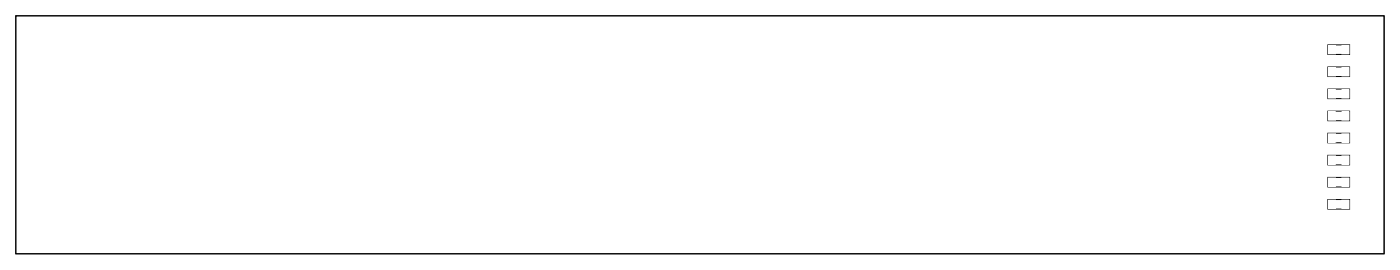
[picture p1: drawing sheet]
<svg xmlns="http://www.w3.org/2000/svg" width="322mm" height="62mm" viewBox="0 0 322 62" stroke-linecap="round" stroke-linejoin="round" font-family="sans-serif">
<path d="M3.6 3.6h314.8v54.8h-314.8zM305.5 15.4h5v2.2h-5zM305.5 10.3h5v2.2h-5zM305.5 35.7h5v2.2h-5zM305.5 25.6h5v2.2h-5zM305.5 20.5h5v2.2h-5zM305.5 30.6h5v2.2h-5zM305.5 45.9h5v2.2h-5zM305.5 40.8h5v2.2h-5z" fill="none" stroke="#000" stroke-width=".23"/>
<path d="M3.6 3.6v54.8h314.8v-54.8zM3.6 3.6h314.8v54.8h-314.8z" fill="#000"/>
<circle cx="52.4" cy="49.5" r=".74" fill="#fff"/>
<circle cx="52.4" cy="49.5" r=".74" fill="none" stroke="#fff" stroke-width=".76" stroke-linecap="butt"/>
<circle cx="49.9" cy="49.5" r=".74" fill="#fff"/>
<circle cx="49.9" cy="49.5" r=".74" fill="none" stroke="#fff" stroke-width=".76" stroke-linecap="butt"/>
<circle cx="47.4" cy="49.5" r=".74" fill="#fff"/>
<circle cx="47.4" cy="49.5" r=".74" fill="none" stroke="#fff" stroke-width=".76" stroke-linecap="butt"/>
<circle cx="44.8" cy="49.5" r=".74" fill="#fff"/>
<circle cx="44.8" cy="49.5" r=".74" fill="none" stroke="#fff" stroke-width=".76" stroke-linecap="butt"/>
<circle cx="42.3" cy="49.5" r=".74" fill="#fff"/>
<circle cx="42.3" cy="49.5" r=".74" fill="none" stroke="#fff" stroke-width=".76" stroke-linecap="butt"/>
<circle cx="39.7" cy="49.5" r=".74" fill="#fff"/>
<circle cx="39.7" cy="49.5" r=".74" fill="none" stroke="#fff" stroke-width=".76" stroke-linecap="butt"/>
<circle cx="37.2" cy="49.5" r=".74" fill="#fff"/>
<circle cx="37.2" cy="49.5" r=".74" fill="none" stroke="#fff" stroke-width=".76" stroke-linecap="butt"/>
<circle cx="34.7" cy="49.5" r=".74" fill="#fff"/>
<circle cx="34.7" cy="49.5" r=".74" fill="none" stroke="#fff" stroke-width=".76" stroke-linecap="butt"/>
<circle cx="226.4" cy="54.6" r=".74" fill="#fff"/>
<circle cx="226.4" cy="54.6" r=".74" fill="none" stroke="#fff" stroke-width=".76" stroke-linecap="butt"/>
<circle cx="223.9" cy="54.6" r=".74" fill="#fff"/>
<circle cx="223.9" cy="54.6" r=".74" fill="none" stroke="#fff" stroke-width=".76" stroke-linecap="butt"/>
<circle cx="221.3" cy="54.6" r=".74" fill="#fff"/>
<circle cx="221.3" cy="54.6" r=".74" fill="none" stroke="#fff" stroke-width=".76" stroke-linecap="butt"/>
<circle cx="218.8" cy="54.6" r=".74" fill="#fff"/>
<circle cx="218.8" cy="54.6" r=".74" fill="none" stroke="#fff" stroke-width=".76" stroke-linecap="butt"/>
<circle cx="216.3" cy="54.6" r=".74" fill="#fff"/>
<circle cx="216.3" cy="54.6" r=".74" fill="none" stroke="#fff" stroke-width=".76" stroke-linecap="butt"/>
<circle cx="213.7" cy="54.6" r=".74" fill="#fff"/>
<circle cx="213.7" cy="54.6" r=".74" fill="none" stroke="#fff" stroke-width=".76" stroke-linecap="butt"/>
<circle cx="211.2" cy="54.6" r=".74" fill="#fff"/>
<circle cx="211.2" cy="54.6" r=".74" fill="none" stroke="#fff" stroke-width=".76" stroke-linecap="butt"/>
<circle cx="208.6" cy="54.6" r=".74" fill="#fff"/>
<circle cx="208.6" cy="54.6" r=".74" fill="none" stroke="#fff" stroke-width=".76" stroke-linecap="butt"/>
<circle cx="39.7" cy="10.2" r=".74" fill="#fff"/>
<circle cx="39.7" cy="10.2" r=".74" fill="none" stroke="#fff" stroke-width=".76" stroke-linecap="butt"/>
<circle cx="37.2" cy="10.2" r=".74" fill="#fff"/>
<circle cx="37.2" cy="10.2" r=".74" fill="none" stroke="#fff" stroke-width=".76" stroke-linecap="butt"/>
<circle cx="34.7" cy="10.2" r=".74" fill="#fff"/>
<circle cx="34.7" cy="10.2" r=".74" fill="none" stroke="#fff" stroke-width=".76" stroke-linecap="butt"/>
<circle cx="32.1" cy="10.2" r=".74" fill="#fff"/>
<circle cx="32.1" cy="10.2" r=".74" fill="none" stroke="#fff" stroke-width=".76" stroke-linecap="butt"/>
<circle cx="29.6" cy="10.2" r=".74" fill="#fff"/>
<circle cx="29.6" cy="10.2" r=".74" fill="none" stroke="#fff" stroke-width=".76" stroke-linecap="butt"/>
<circle cx="27" cy="10.2" r=".74" fill="#fff"/>
<circle cx="27" cy="10.2" r=".74" fill="none" stroke="#fff" stroke-width=".76" stroke-linecap="butt"/>
<circle cx="24.5" cy="10.2" r=".74" fill="#fff"/>
<circle cx="24.5" cy="10.2" r=".74" fill="none" stroke="#fff" stroke-width=".76" stroke-linecap="butt"/>
<circle cx="22" cy="10.2" r=".74" fill="#fff"/>
<circle cx="22" cy="10.2" r=".74" fill="none" stroke="#fff" stroke-width=".76" stroke-linecap="butt"/>
<circle cx="113.4" cy="50.8" r=".74" fill="#fff"/>
<circle cx="113.4" cy="50.8" r=".74" fill="none" stroke="#fff" stroke-width=".76" stroke-linecap="butt"/>
<circle cx="110.9" cy="50.8" r=".74" fill="#fff"/>
<circle cx="110.9" cy="50.8" r=".74" fill="none" stroke="#fff" stroke-width=".76" stroke-linecap="butt"/>
<circle cx="108.3" cy="50.8" r=".74" fill="#fff"/>
<circle cx="108.3" cy="50.8" r=".74" fill="none" stroke="#fff" stroke-width=".76" stroke-linecap="butt"/>
<circle cx="105.8" cy="50.8" r=".74" fill="#fff"/>
<circle cx="105.8" cy="50.8" r=".74" fill="none" stroke="#fff" stroke-width=".76" stroke-linecap="butt"/>
<circle cx="103.2" cy="50.8" r=".74" fill="#fff"/>
<circle cx="103.2" cy="50.8" r=".74" fill="none" stroke="#fff" stroke-width=".76" stroke-linecap="butt"/>
<circle cx="100.7" cy="50.8" r=".74" fill="#fff"/>
<circle cx="100.7" cy="50.8" r=".74" fill="none" stroke="#fff" stroke-width=".76" stroke-linecap="butt"/>
<circle cx="98.2" cy="50.8" r=".74" fill="#fff"/>
<circle cx="98.2" cy="50.8" r=".74" fill="none" stroke="#fff" stroke-width=".76" stroke-linecap="butt"/>
<circle cx="95.6" cy="50.8" r=".74" fill="#fff"/>
<circle cx="95.6" cy="50.8" r=".74" fill="none" stroke="#fff" stroke-width=".76" stroke-linecap="butt"/>
<circle cx="95.6" cy="10.2" r=".74" fill="#fff"/>
<circle cx="95.6" cy="10.2" r=".74" fill="none" stroke="#fff" stroke-width=".76" stroke-linecap="butt"/>
<circle cx="93.1" cy="10.2" r=".74" fill="#fff"/>
<circle cx="93.1" cy="10.2" r=".74" fill="none" stroke="#fff" stroke-width=".76" stroke-linecap="butt"/>
<circle cx="90.5" cy="10.2" r=".74" fill="#fff"/>
<circle cx="90.5" cy="10.2" r=".74" fill="none" stroke="#fff" stroke-width=".76" stroke-linecap="butt"/>
<circle cx="88" cy="10.2" r=".74" fill="#fff"/>
<circle cx="88" cy="10.2" r=".74" fill="none" stroke="#fff" stroke-width=".76" stroke-linecap="butt"/>
<circle cx="85.5" cy="10.2" r=".74" fill="#fff"/>
<circle cx="85.5" cy="10.2" r=".74" fill="none" stroke="#fff" stroke-width=".76" stroke-linecap="butt"/>
<circle cx="82.9" cy="10.2" r=".74" fill="#fff"/>
<circle cx="82.9" cy="10.2" r=".74" fill="none" stroke="#fff" stroke-width=".76" stroke-linecap="butt"/>
<circle cx="80.4" cy="10.2" r=".74" fill="#fff"/>
<circle cx="80.4" cy="10.2" r=".74" fill="none" stroke="#fff" stroke-width=".76" stroke-linecap="butt"/>
<circle cx="77.8" cy="10.2" r=".74" fill="#fff"/>
<circle cx="77.8" cy="10.2" r=".74" fill="none" stroke="#fff" stroke-width=".76" stroke-linecap="butt"/>
<circle cx="179.4" cy="54.6" r=".74" fill="#fff"/>
<circle cx="179.4" cy="54.6" r=".74" fill="none" stroke="#fff" stroke-width=".76" stroke-linecap="butt"/>
<circle cx="176.9" cy="54.6" r=".74" fill="#fff"/>
<circle cx="176.9" cy="54.6" r=".74" fill="none" stroke="#fff" stroke-width=".76" stroke-linecap="butt"/>
<circle cx="174.4" cy="54.6" r=".74" fill="#fff"/>
<circle cx="174.4" cy="54.6" r=".74" fill="none" stroke="#fff" stroke-width=".76" stroke-linecap="butt"/>
<circle cx="171.8" cy="54.6" r=".74" fill="#fff"/>
<circle cx="171.8" cy="54.6" r=".74" fill="none" stroke="#fff" stroke-width=".76" stroke-linecap="butt"/>
<circle cx="284.8" cy="10.2" r=".74" fill="#fff"/>
<circle cx="284.8" cy="10.2" r=".74" fill="none" stroke="#fff" stroke-width=".76" stroke-linecap="butt"/>
<circle cx="282.3" cy="10.2" r=".74" fill="#fff"/>
<circle cx="282.3" cy="10.2" r=".74" fill="none" stroke="#fff" stroke-width=".76" stroke-linecap="butt"/>
<circle cx="279.8" cy="10.2" r=".74" fill="#fff"/>
<circle cx="279.8" cy="10.2" r=".74" fill="none" stroke="#fff" stroke-width=".76" stroke-linecap="butt"/>
<circle cx="277.2" cy="10.2" r=".74" fill="#fff"/>
<circle cx="277.2" cy="10.2" r=".74" fill="none" stroke="#fff" stroke-width=".76" stroke-linecap="butt"/>
<circle cx="274.7" cy="10.2" r=".74" fill="#fff"/>
<circle cx="274.7" cy="10.2" r=".74" fill="none" stroke="#fff" stroke-width=".76" stroke-linecap="butt"/>
<circle cx="272.1" cy="10.2" r=".74" fill="#fff"/>
<circle cx="272.1" cy="10.2" r=".74" fill="none" stroke="#fff" stroke-width=".76" stroke-linecap="butt"/>
<circle cx="269.6" cy="10.2" r=".74" fill="#fff"/>
<circle cx="269.6" cy="10.2" r=".74" fill="none" stroke="#fff" stroke-width=".76" stroke-linecap="butt"/>
<circle cx="267.1" cy="10.2" r=".74" fill="#fff"/>
<circle cx="267.1" cy="10.2" r=".74" fill="none" stroke="#fff" stroke-width=".76" stroke-linecap="butt"/>
<circle cx="176.9" cy="10.2" r=".74" fill="#fff"/>
<circle cx="176.9" cy="10.2" r=".74" fill="none" stroke="#fff" stroke-width=".76" stroke-linecap="butt"/>
<circle cx="174.4" cy="10.2" r=".74" fill="#fff"/>
<circle cx="174.4" cy="10.2" r=".74" fill="none" stroke="#fff" stroke-width=".76" stroke-linecap="butt"/>
<circle cx="171.8" cy="10.2" r=".74" fill="#fff"/>
<circle cx="171.8" cy="10.2" r=".74" fill="none" stroke="#fff" stroke-width=".76" stroke-linecap="butt"/>
<circle cx="169.3" cy="10.2" r=".74" fill="#fff"/>
<circle cx="169.3" cy="10.2" r=".74" fill="none" stroke="#fff" stroke-width=".76" stroke-linecap="butt"/>
<circle cx="166.7" cy="10.2" r=".74" fill="#fff"/>
<circle cx="166.7" cy="10.2" r=".74" fill="none" stroke="#fff" stroke-width=".76" stroke-linecap="butt"/>
<circle cx="164.2" cy="10.2" r=".74" fill="#fff"/>
<circle cx="164.2" cy="10.2" r=".74" fill="none" stroke="#fff" stroke-width=".76" stroke-linecap="butt"/>
<circle cx="161.7" cy="10.2" r=".74" fill="#fff"/>
<circle cx="161.7" cy="10.2" r=".74" fill="none" stroke="#fff" stroke-width=".76" stroke-linecap="butt"/>
<circle cx="159.1" cy="10.2" r=".74" fill="#fff"/>
<circle cx="159.1" cy="10.2" r=".74" fill="none" stroke="#fff" stroke-width=".76" stroke-linecap="butt"/>
<circle cx="233.8" cy="9.7" r=".74" fill="#fff"/>
<circle cx="233.8" cy="9.7" r=".74" fill="none" stroke="#fff" stroke-width=".76" stroke-linecap="butt"/>
<circle cx="231.3" cy="9.7" r=".74" fill="#fff"/>
<circle cx="231.3" cy="9.7" r=".74" fill="none" stroke="#fff" stroke-width=".76" stroke-linecap="butt"/>
<circle cx="228.7" cy="9.7" r=".74" fill="#fff"/>
<circle cx="228.7" cy="9.7" r=".74" fill="none" stroke="#fff" stroke-width=".76" stroke-linecap="butt"/>
<circle cx="226.2" cy="9.7" r=".74" fill="#fff"/>
<circle cx="226.2" cy="9.7" r=".74" fill="none" stroke="#fff" stroke-width=".76" stroke-linecap="butt"/>
<circle cx="223.7" cy="9.7" r=".74" fill="#fff"/>
<circle cx="223.7" cy="9.7" r=".74" fill="none" stroke="#fff" stroke-width=".76" stroke-linecap="butt"/>
<circle cx="221.1" cy="9.7" r=".74" fill="#fff"/>
<circle cx="221.1" cy="9.7" r=".74" fill="none" stroke="#fff" stroke-width=".76" stroke-linecap="butt"/>
<circle cx="218.6" cy="9.7" r=".74" fill="#fff"/>
<circle cx="218.6" cy="9.7" r=".74" fill="none" stroke="#fff" stroke-width=".76" stroke-linecap="butt"/>
<circle cx="216" cy="9.7" r=".74" fill="#fff"/>
<circle cx="216" cy="9.7" r=".74" fill="none" stroke="#fff" stroke-width=".76" stroke-linecap="butt"/>
<circle cx="95.4" cy="7.1" r=".74" fill="#fff"/>
<circle cx="95.4" cy="7.1" r=".74" fill="none" stroke="#fff" stroke-width=".76" stroke-linecap="butt"/>
<circle cx="92.8" cy="7.1" r=".74" fill="#fff"/>
<circle cx="92.8" cy="7.1" r=".74" fill="none" stroke="#fff" stroke-width=".76" stroke-linecap="butt"/>
<circle cx="90.3" cy="7.1" r=".74" fill="#fff"/>
<circle cx="90.3" cy="7.1" r=".74" fill="none" stroke="#fff" stroke-width=".76" stroke-linecap="butt"/>
<circle cx="87.8" cy="7.1" r=".74" fill="#fff"/>
<circle cx="87.8" cy="7.1" r=".74" fill="none" stroke="#fff" stroke-width=".76" stroke-linecap="butt"/>
<circle cx="85.2" cy="7.1" r=".74" fill="#fff"/>
<circle cx="85.2" cy="7.1" r=".74" fill="none" stroke="#fff" stroke-width=".76" stroke-linecap="butt"/>
<circle cx="82.7" cy="7.1" r=".74" fill="#fff"/>
<circle cx="82.7" cy="7.1" r=".74" fill="none" stroke="#fff" stroke-width=".76" stroke-linecap="butt"/>
<circle cx="80.1" cy="7.1" r=".74" fill="#fff"/>
<circle cx="80.1" cy="7.1" r=".74" fill="none" stroke="#fff" stroke-width=".76" stroke-linecap="butt"/>
<circle cx="77.6" cy="7.1" r=".74" fill="#fff"/>
<circle cx="77.6" cy="7.1" r=".74" fill="none" stroke="#fff" stroke-width=".76" stroke-linecap="butt"/>
<circle cx="52.2" cy="52.8" r=".74" fill="#fff"/>
<circle cx="52.2" cy="52.8" r=".74" fill="none" stroke="#fff" stroke-width=".76" stroke-linecap="butt"/>
<circle cx="49.7" cy="52.8" r=".74" fill="#fff"/>
<circle cx="49.7" cy="52.8" r=".74" fill="none" stroke="#fff" stroke-width=".76" stroke-linecap="butt"/>
<circle cx="47.1" cy="52.8" r=".74" fill="#fff"/>
<circle cx="47.1" cy="52.8" r=".74" fill="none" stroke="#fff" stroke-width=".76" stroke-linecap="butt"/>
<circle cx="44.6" cy="52.8" r=".74" fill="#fff"/>
<circle cx="44.6" cy="52.8" r=".74" fill="none" stroke="#fff" stroke-width=".76" stroke-linecap="butt"/>
<circle cx="42" cy="52.8" r=".74" fill="#fff"/>
<circle cx="42" cy="52.8" r=".74" fill="none" stroke="#fff" stroke-width=".76" stroke-linecap="butt"/>
<circle cx="39.5" cy="52.8" r=".74" fill="#fff"/>
<circle cx="39.5" cy="52.8" r=".74" fill="none" stroke="#fff" stroke-width=".76" stroke-linecap="butt"/>
<circle cx="37" cy="52.8" r=".74" fill="#fff"/>
<circle cx="37" cy="52.8" r=".74" fill="none" stroke="#fff" stroke-width=".76" stroke-linecap="butt"/>
<circle cx="34.4" cy="52.8" r=".74" fill="#fff"/>
<circle cx="34.4" cy="52.8" r=".74" fill="none" stroke="#fff" stroke-width=".76" stroke-linecap="butt"/>
<circle cx="233.8" cy="7.1" r=".74" fill="#fff"/>
<circle cx="233.8" cy="7.1" r=".74" fill="none" stroke="#fff" stroke-width=".76" stroke-linecap="butt"/>
<circle cx="231.3" cy="7.1" r=".74" fill="#fff"/>
<circle cx="231.3" cy="7.1" r=".74" fill="none" stroke="#fff" stroke-width=".76" stroke-linecap="butt"/>
<circle cx="228.7" cy="7.1" r=".74" fill="#fff"/>
<circle cx="228.7" cy="7.1" r=".74" fill="none" stroke="#fff" stroke-width=".76" stroke-linecap="butt"/>
<circle cx="226.2" cy="7.1" r=".74" fill="#fff"/>
<circle cx="226.2" cy="7.1" r=".74" fill="none" stroke="#fff" stroke-width=".76" stroke-linecap="butt"/>
<circle cx="223.7" cy="7.1" r=".74" fill="#fff"/>
<circle cx="223.7" cy="7.1" r=".74" fill="none" stroke="#fff" stroke-width=".76" stroke-linecap="butt"/>
<circle cx="221.1" cy="7.1" r=".74" fill="#fff"/>
<circle cx="221.1" cy="7.1" r=".74" fill="none" stroke="#fff" stroke-width=".76" stroke-linecap="butt"/>
<circle cx="218.6" cy="7.1" r=".74" fill="#fff"/>
<circle cx="218.6" cy="7.1" r=".74" fill="none" stroke="#fff" stroke-width=".76" stroke-linecap="butt"/>
<circle cx="216" cy="7.1" r=".74" fill="#fff"/>
<circle cx="216" cy="7.1" r=".74" fill="none" stroke="#fff" stroke-width=".76" stroke-linecap="butt"/>
<circle cx="9.3" cy="38.1" r=".74" fill="#fff"/>
<circle cx="9.3" cy="38.1" r=".74" fill="none" stroke="#fff" stroke-width=".76" stroke-linecap="butt"/>
<circle cx="9.3" cy="35.6" r=".74" fill="#fff"/>
<circle cx="9.3" cy="35.6" r=".74" fill="none" stroke="#fff" stroke-width=".76" stroke-linecap="butt"/>
<circle cx="9.3" cy="33" r=".74" fill="#fff"/>
<circle cx="9.3" cy="33" r=".74" fill="none" stroke="#fff" stroke-width=".76" stroke-linecap="butt"/>
<circle cx="9.3" cy="30.5" r=".74" fill="#fff"/>
<circle cx="9.3" cy="30.5" r=".74" fill="none" stroke="#fff" stroke-width=".76" stroke-linecap="butt"/>
<circle cx="9.3" cy="27.9" r=".74" fill="#fff"/>
<circle cx="9.3" cy="27.9" r=".74" fill="none" stroke="#fff" stroke-width=".76" stroke-linecap="butt"/>
<circle cx="9.3" cy="25.4" r=".74" fill="#fff"/>
<circle cx="9.3" cy="25.4" r=".74" fill="none" stroke="#fff" stroke-width=".76" stroke-linecap="butt"/>
<circle cx="9.3" cy="22.9" r=".74" fill="#fff"/>
<circle cx="9.3" cy="22.9" r=".74" fill="none" stroke="#fff" stroke-width=".76" stroke-linecap="butt"/>
<circle cx="9.3" cy="20.3" r=".74" fill="#fff"/>
<circle cx="9.3" cy="20.3" r=".74" fill="none" stroke="#fff" stroke-width=".76" stroke-linecap="butt"/>
<circle cx="295" cy="38.1" r=".74" fill="#fff"/>
<circle cx="295" cy="38.1" r=".74" fill="none" stroke="#fff" stroke-width=".76" stroke-linecap="butt"/>
<circle cx="295" cy="35.6" r=".74" fill="#fff"/>
<circle cx="295" cy="35.6" r=".74" fill="none" stroke="#fff" stroke-width=".76" stroke-linecap="butt"/>
<circle cx="295" cy="33" r=".74" fill="#fff"/>
<circle cx="295" cy="33" r=".74" fill="none" stroke="#fff" stroke-width=".76" stroke-linecap="butt"/>
<circle cx="295" cy="30.5" r=".74" fill="#fff"/>
<circle cx="295" cy="30.5" r=".74" fill="none" stroke="#fff" stroke-width=".76" stroke-linecap="butt"/>
<circle cx="295" cy="27.9" r=".74" fill="#fff"/>
<circle cx="295" cy="27.9" r=".74" fill="none" stroke="#fff" stroke-width=".76" stroke-linecap="butt"/>
<circle cx="295" cy="25.4" r=".74" fill="#fff"/>
<circle cx="295" cy="25.4" r=".74" fill="none" stroke="#fff" stroke-width=".76" stroke-linecap="butt"/>
<circle cx="295" cy="22.9" r=".74" fill="#fff"/>
<circle cx="295" cy="22.9" r=".74" fill="none" stroke="#fff" stroke-width=".76" stroke-linecap="butt"/>
<circle cx="295" cy="20.3" r=".74" fill="#fff"/>
<circle cx="295" cy="20.3" r=".74" fill="none" stroke="#fff" stroke-width=".76" stroke-linecap="butt"/>
<circle cx="223.9" cy="30.5" r=".7" fill="#fff"/>
<circle cx="223.9" cy="30.5" r=".7" fill="none" stroke="#fff" stroke-width=".76" stroke-linecap="butt"/>
<circle cx="223.9" cy="15.2" r=".7" fill="#fff"/>
<circle cx="223.9" cy="15.2" r=".7" fill="none" stroke="#fff" stroke-width=".76" stroke-linecap="butt"/>
<circle cx="49.9" cy="43.2" r=".7" fill="#fff"/>
<circle cx="49.9" cy="43.2" r=".7" fill="none" stroke="#fff" stroke-width=".76" stroke-linecap="butt"/>
<circle cx="49.9" cy="22.9" r=".7" fill="#fff"/>
<circle cx="49.9" cy="22.9" r=".7" fill="none" stroke="#fff" stroke-width=".76" stroke-linecap="butt"/>
<circle cx="47.4" cy="43.2" r=".7" fill="#fff"/>
<circle cx="47.4" cy="43.2" r=".7" fill="none" stroke="#fff" stroke-width=".76" stroke-linecap="butt"/>
<circle cx="47.4" cy="25.4" r=".7" fill="#fff"/>
<circle cx="47.4" cy="25.4" r=".7" fill="none" stroke="#fff" stroke-width=".76" stroke-linecap="butt"/>
<circle cx="44.8" cy="43.2" r=".7" fill="#fff"/>
<circle cx="44.8" cy="43.2" r=".7" fill="none" stroke="#fff" stroke-width=".76" stroke-linecap="butt"/>
<circle cx="44.8" cy="27.9" r=".7" fill="#fff"/>
<circle cx="44.8" cy="27.9" r=".7" fill="none" stroke="#fff" stroke-width=".76" stroke-linecap="butt"/>
<circle cx="42.3" cy="43.2" r=".7" fill="#fff"/>
<circle cx="42.3" cy="43.2" r=".7" fill="none" stroke="#fff" stroke-width=".76" stroke-linecap="butt"/>
<circle cx="42.3" cy="30.5" r=".7" fill="#fff"/>
<circle cx="42.3" cy="30.5" r=".7" fill="none" stroke="#fff" stroke-width=".76" stroke-linecap="butt"/>
<circle cx="52.4" cy="43.2" r=".7" fill="#fff"/>
<circle cx="52.4" cy="43.2" r=".7" fill="none" stroke="#fff" stroke-width=".76" stroke-linecap="butt"/>
<circle cx="52.4" cy="20.3" r=".7" fill="#fff"/>
<circle cx="52.4" cy="20.3" r=".7" fill="none" stroke="#fff" stroke-width=".76" stroke-linecap="butt"/>
<circle cx="93.1" cy="22.9" r=".7" fill="#fff"/>
<circle cx="93.1" cy="22.9" r=".7" fill="none" stroke="#fff" stroke-width=".76" stroke-linecap="butt"/>
<circle cx="93.1" cy="15.2" r=".7" fill="#fff"/>
<circle cx="93.1" cy="15.2" r=".7" fill="none" stroke="#fff" stroke-width=".76" stroke-linecap="butt"/>
<circle cx="82.9" cy="33" r=".7" fill="#fff"/>
<circle cx="82.9" cy="33" r=".7" fill="none" stroke="#fff" stroke-width=".76" stroke-linecap="butt"/>
<circle cx="82.9" cy="15.2" r=".7" fill="#fff"/>
<circle cx="82.9" cy="15.2" r=".7" fill="none" stroke="#fff" stroke-width=".76" stroke-linecap="butt"/>
<circle cx="88" cy="27.9" r=".7" fill="#fff"/>
<circle cx="88" cy="27.9" r=".7" fill="none" stroke="#fff" stroke-width=".76" stroke-linecap="butt"/>
<circle cx="88" cy="15.2" r=".7" fill="#fff"/>
<circle cx="88" cy="15.2" r=".7" fill="none" stroke="#fff" stroke-width=".76" stroke-linecap="butt"/>
<circle cx="85.5" cy="30.5" r=".7" fill="#fff"/>
<circle cx="85.5" cy="30.5" r=".7" fill="none" stroke="#fff" stroke-width=".76" stroke-linecap="butt"/>
<circle cx="85.5" cy="15.2" r=".7" fill="#fff"/>
<circle cx="85.5" cy="15.2" r=".7" fill="none" stroke="#fff" stroke-width=".76" stroke-linecap="butt"/>
<circle cx="29.6" cy="15.2" r=".7" fill="#fff"/>
<circle cx="29.6" cy="15.2" r=".7" fill="none" stroke="#fff" stroke-width=".76" stroke-linecap="butt"/>
<circle cx="29.6" cy="30.5" r=".7" fill="#fff"/>
<circle cx="29.6" cy="30.5" r=".7" fill="none" stroke="#fff" stroke-width=".76" stroke-linecap="butt"/>
<circle cx="39.7" cy="43.2" r=".7" fill="#fff"/>
<circle cx="39.7" cy="43.2" r=".7" fill="none" stroke="#fff" stroke-width=".76" stroke-linecap="butt"/>
<circle cx="39.7" cy="33" r=".7" fill="#fff"/>
<circle cx="39.7" cy="33" r=".7" fill="none" stroke="#fff" stroke-width=".76" stroke-linecap="butt"/>
<circle cx="27" cy="15.2" r=".7" fill="#fff"/>
<circle cx="27" cy="15.2" r=".7" fill="none" stroke="#fff" stroke-width=".76" stroke-linecap="butt"/>
<circle cx="27" cy="33" r=".7" fill="#fff"/>
<circle cx="27" cy="33" r=".7" fill="none" stroke="#fff" stroke-width=".76" stroke-linecap="butt"/>
<circle cx="22" cy="15.2" r=".7" fill="#fff"/>
<circle cx="22" cy="15.2" r=".7" fill="none" stroke="#fff" stroke-width=".76" stroke-linecap="butt"/>
<circle cx="22" cy="38.1" r=".7" fill="#fff"/>
<circle cx="22" cy="38.1" r=".7" fill="none" stroke="#fff" stroke-width=".76" stroke-linecap="butt"/>
<circle cx="24.5" cy="15.2" r=".7" fill="#fff"/>
<circle cx="24.5" cy="15.2" r=".7" fill="none" stroke="#fff" stroke-width=".76" stroke-linecap="butt"/>
<circle cx="24.5" cy="35.6" r=".7" fill="#fff"/>
<circle cx="24.5" cy="35.6" r=".7" fill="none" stroke="#fff" stroke-width=".76" stroke-linecap="butt"/>
<circle cx="80.4" cy="35.6" r=".7" fill="#fff"/>
<circle cx="80.4" cy="35.6" r=".7" fill="none" stroke="#fff" stroke-width=".76" stroke-linecap="butt"/>
<circle cx="80.4" cy="15.2" r=".7" fill="#fff"/>
<circle cx="80.4" cy="15.2" r=".7" fill="none" stroke="#fff" stroke-width=".76" stroke-linecap="butt"/>
<circle cx="32.1" cy="15.2" r=".7" fill="#fff"/>
<circle cx="32.1" cy="15.2" r=".7" fill="none" stroke="#fff" stroke-width=".76" stroke-linecap="butt"/>
<circle cx="32.1" cy="27.9" r=".7" fill="#fff"/>
<circle cx="32.1" cy="27.9" r=".7" fill="none" stroke="#fff" stroke-width=".76" stroke-linecap="butt"/>
<circle cx="37.2" cy="43.2" r=".7" fill="#fff"/>
<circle cx="37.2" cy="43.2" r=".7" fill="none" stroke="#fff" stroke-width=".76" stroke-linecap="butt"/>
<circle cx="37.2" cy="35.6" r=".7" fill="#fff"/>
<circle cx="37.2" cy="35.6" r=".7" fill="none" stroke="#fff" stroke-width=".76" stroke-linecap="butt"/>
<circle cx="34.7" cy="15.2" r=".7" fill="#fff"/>
<circle cx="34.7" cy="15.2" r=".7" fill="none" stroke="#fff" stroke-width=".76" stroke-linecap="butt"/>
<circle cx="34.7" cy="25.4" r=".7" fill="#fff"/>
<circle cx="34.7" cy="25.4" r=".7" fill="none" stroke="#fff" stroke-width=".76" stroke-linecap="butt"/>
<circle cx="37.2" cy="22.9" r=".7" fill="#fff"/>
<circle cx="37.2" cy="22.9" r=".7" fill="none" stroke="#fff" stroke-width=".76" stroke-linecap="butt"/>
<circle cx="37.2" cy="15.2" r=".7" fill="#fff"/>
<circle cx="37.2" cy="15.2" r=".7" fill="none" stroke="#fff" stroke-width=".76" stroke-linecap="butt"/>
<circle cx="90.5" cy="25.4" r=".7" fill="#fff"/>
<circle cx="90.5" cy="25.4" r=".7" fill="none" stroke="#fff" stroke-width=".76" stroke-linecap="butt"/>
<circle cx="90.5" cy="15.2" r=".7" fill="#fff"/>
<circle cx="90.5" cy="15.2" r=".7" fill="none" stroke="#fff" stroke-width=".76" stroke-linecap="butt"/>
<circle cx="174.4" cy="43.2" r=".7" fill="#fff"/>
<circle cx="174.4" cy="43.2" r=".7" fill="none" stroke="#fff" stroke-width=".76" stroke-linecap="butt"/>
<circle cx="174.4" cy="22.9" r=".7" fill="#fff"/>
<circle cx="174.4" cy="22.9" r=".7" fill="none" stroke="#fff" stroke-width=".76" stroke-linecap="butt"/>
<circle cx="159.1" cy="38.1" r=".7" fill="#fff"/>
<circle cx="159.1" cy="38.1" r=".7" fill="none" stroke="#fff" stroke-width=".76" stroke-linecap="butt"/>
<circle cx="159.1" cy="15.2" r=".7" fill="#fff"/>
<circle cx="159.1" cy="15.2" r=".7" fill="none" stroke="#fff" stroke-width=".76" stroke-linecap="butt"/>
<circle cx="176.9" cy="43.2" r=".7" fill="#fff"/>
<circle cx="176.9" cy="43.2" r=".7" fill="none" stroke="#fff" stroke-width=".76" stroke-linecap="butt"/>
<circle cx="176.9" cy="25.4" r=".7" fill="#fff"/>
<circle cx="176.9" cy="25.4" r=".7" fill="none" stroke="#fff" stroke-width=".76" stroke-linecap="butt"/>
<circle cx="179.4" cy="43.2" r=".7" fill="#fff"/>
<circle cx="179.4" cy="43.2" r=".7" fill="none" stroke="#fff" stroke-width=".76" stroke-linecap="butt"/>
<circle cx="179.4" cy="27.9" r=".7" fill="#fff"/>
<circle cx="179.4" cy="27.9" r=".7" fill="none" stroke="#fff" stroke-width=".76" stroke-linecap="butt"/>
<circle cx="164.2" cy="33" r=".7" fill="#fff"/>
<circle cx="164.2" cy="33" r=".7" fill="none" stroke="#fff" stroke-width=".76" stroke-linecap="butt"/>
<circle cx="164.2" cy="15.2" r=".7" fill="#fff"/>
<circle cx="164.2" cy="15.2" r=".7" fill="none" stroke="#fff" stroke-width=".76" stroke-linecap="butt"/>
<circle cx="221.3" cy="33" r=".7" fill="#fff"/>
<circle cx="221.3" cy="33" r=".7" fill="none" stroke="#fff" stroke-width=".76" stroke-linecap="butt"/>
<circle cx="221.3" cy="15.2" r=".7" fill="#fff"/>
<circle cx="221.3" cy="15.2" r=".7" fill="none" stroke="#fff" stroke-width=".76" stroke-linecap="butt"/>
<circle cx="161.8" cy="35.4" r=".7" fill="#fff"/>
<circle cx="161.8" cy="35.4" r=".7" fill="none" stroke="#fff" stroke-width=".76" stroke-linecap="butt"/>
<circle cx="161.7" cy="15.2" r=".7" fill="#fff"/>
<circle cx="161.7" cy="15.2" r=".7" fill="none" stroke="#fff" stroke-width=".76" stroke-linecap="butt"/>
<circle cx="218.9" cy="35.4" r=".7" fill="#fff"/>
<circle cx="218.9" cy="35.4" r=".7" fill="none" stroke="#fff" stroke-width=".76" stroke-linecap="butt"/>
<circle cx="218.8" cy="15.2" r=".7" fill="#fff"/>
<circle cx="218.8" cy="15.2" r=".7" fill="none" stroke="#fff" stroke-width=".76" stroke-linecap="butt"/>
<circle cx="166.7" cy="30.5" r=".7" fill="#fff"/>
<circle cx="166.7" cy="30.5" r=".7" fill="none" stroke="#fff" stroke-width=".76" stroke-linecap="butt"/>
<circle cx="166.7" cy="15.2" r=".7" fill="#fff"/>
<circle cx="166.7" cy="15.2" r=".7" fill="none" stroke="#fff" stroke-width=".76" stroke-linecap="butt"/>
<circle cx="216.3" cy="38.1" r=".7" fill="#fff"/>
<circle cx="216.3" cy="38.1" r=".7" fill="none" stroke="#fff" stroke-width=".76" stroke-linecap="butt"/>
<circle cx="216.3" cy="15.2" r=".7" fill="#fff"/>
<circle cx="216.3" cy="15.2" r=".7" fill="none" stroke="#fff" stroke-width=".76" stroke-linecap="butt"/>
<circle cx="77.8" cy="38.1" r=".7" fill="#fff"/>
<circle cx="77.8" cy="38.1" r=".7" fill="none" stroke="#fff" stroke-width=".76" stroke-linecap="butt"/>
<circle cx="77.8" cy="15.2" r=".7" fill="#fff"/>
<circle cx="77.8" cy="15.2" r=".7" fill="none" stroke="#fff" stroke-width=".76" stroke-linecap="butt"/>
<circle cx="105.8" cy="43.2" r=".7" fill="#fff"/>
<circle cx="105.8" cy="43.2" r=".7" fill="none" stroke="#fff" stroke-width=".76" stroke-linecap="butt"/>
<circle cx="105.8" cy="30.5" r=".7" fill="#fff"/>
<circle cx="105.8" cy="30.5" r=".7" fill="none" stroke="#fff" stroke-width=".76" stroke-linecap="butt"/>
<circle cx="108.3" cy="43.2" r=".7" fill="#fff"/>
<circle cx="108.3" cy="43.2" r=".7" fill="none" stroke="#fff" stroke-width=".76" stroke-linecap="butt"/>
<circle cx="108.3" cy="33" r=".7" fill="#fff"/>
<circle cx="108.3" cy="33" r=".7" fill="none" stroke="#fff" stroke-width=".76" stroke-linecap="butt"/>
<circle cx="113.4" cy="43.2" r=".7" fill="#fff"/>
<circle cx="113.4" cy="43.2" r=".7" fill="none" stroke="#fff" stroke-width=".76" stroke-linecap="butt"/>
<circle cx="113.4" cy="38.1" r=".7" fill="#fff"/>
<circle cx="113.4" cy="38.1" r=".7" fill="none" stroke="#fff" stroke-width=".76" stroke-linecap="butt"/>
<circle cx="110.9" cy="43.2" r=".7" fill="#fff"/>
<circle cx="110.9" cy="43.2" r=".7" fill="none" stroke="#fff" stroke-width=".76" stroke-linecap="butt"/>
<circle cx="110.9" cy="35.6" r=".7" fill="#fff"/>
<circle cx="110.9" cy="35.6" r=".7" fill="none" stroke="#fff" stroke-width=".76" stroke-linecap="butt"/>
<circle cx="171.8" cy="43.2" r=".7" fill="#fff"/>
<circle cx="171.8" cy="43.2" r=".7" fill="none" stroke="#fff" stroke-width=".76" stroke-linecap="butt"/>
<circle cx="171.8" cy="20.3" r=".7" fill="#fff"/>
<circle cx="171.8" cy="20.3" r=".7" fill="none" stroke="#fff" stroke-width=".76" stroke-linecap="butt"/>
<circle cx="98.2" cy="43.2" r=".7" fill="#fff"/>
<circle cx="98.2" cy="43.2" r=".7" fill="none" stroke="#fff" stroke-width=".76" stroke-linecap="butt"/>
<circle cx="98.2" cy="22.9" r=".7" fill="#fff"/>
<circle cx="98.2" cy="22.9" r=".7" fill="none" stroke="#fff" stroke-width=".76" stroke-linecap="butt"/>
<circle cx="95.6" cy="43.2" r=".7" fill="#fff"/>
<circle cx="95.6" cy="43.2" r=".7" fill="none" stroke="#fff" stroke-width=".76" stroke-linecap="butt"/>
<circle cx="95.6" cy="20.3" r=".7" fill="#fff"/>
<circle cx="95.6" cy="20.3" r=".7" fill="none" stroke="#fff" stroke-width=".76" stroke-linecap="butt"/>
<circle cx="100.7" cy="43.2" r=".7" fill="#fff"/>
<circle cx="100.7" cy="43.2" r=".7" fill="none" stroke="#fff" stroke-width=".76" stroke-linecap="butt"/>
<circle cx="100.7" cy="25.4" r=".7" fill="#fff"/>
<circle cx="100.7" cy="25.4" r=".7" fill="none" stroke="#fff" stroke-width=".76" stroke-linecap="butt"/>
<circle cx="103.2" cy="43.2" r=".7" fill="#fff"/>
<circle cx="103.2" cy="43.2" r=".7" fill="none" stroke="#fff" stroke-width=".76" stroke-linecap="butt"/>
<circle cx="103.2" cy="27.9" r=".7" fill="#fff"/>
<circle cx="103.2" cy="27.9" r=".7" fill="none" stroke="#fff" stroke-width=".76" stroke-linecap="butt"/>
<circle cx="226.4" cy="27.9" r=".7" fill="#fff"/>
<circle cx="226.4" cy="27.9" r=".7" fill="none" stroke="#fff" stroke-width=".76" stroke-linecap="butt"/>
<circle cx="226.4" cy="15.2" r=".7" fill="#fff"/>
<circle cx="226.4" cy="15.2" r=".7" fill="none" stroke="#fff" stroke-width=".76" stroke-linecap="butt"/>
<circle cx="169.3" cy="27.9" r=".7" fill="#fff"/>
<circle cx="169.3" cy="27.9" r=".7" fill="none" stroke="#fff" stroke-width=".76" stroke-linecap="butt"/>
<circle cx="169.3" cy="15.2" r=".7" fill="#fff"/>
<circle cx="169.3" cy="15.2" r=".7" fill="none" stroke="#fff" stroke-width=".76" stroke-linecap="butt"/>
<circle cx="229" cy="25.4" r=".7" fill="#fff"/>
<circle cx="229" cy="25.4" r=".7" fill="none" stroke="#fff" stroke-width=".76" stroke-linecap="butt"/>
<circle cx="229" cy="15.2" r=".7" fill="#fff"/>
<circle cx="229" cy="15.2" r=".7" fill="none" stroke="#fff" stroke-width=".76" stroke-linecap="butt"/>
<circle cx="171.8" cy="25.4" r=".7" fill="#fff"/>
<circle cx="171.8" cy="25.4" r=".7" fill="none" stroke="#fff" stroke-width=".76" stroke-linecap="butt"/>
<circle cx="171.8" cy="15.2" r=".7" fill="#fff"/>
<circle cx="171.8" cy="15.2" r=".7" fill="none" stroke="#fff" stroke-width=".76" stroke-linecap="butt"/>
<circle cx="231.5" cy="22.9" r=".7" fill="#fff"/>
<circle cx="231.5" cy="22.9" r=".7" fill="none" stroke="#fff" stroke-width=".76" stroke-linecap="butt"/>
<circle cx="231.5" cy="15.2" r=".7" fill="#fff"/>
<circle cx="231.5" cy="15.2" r=".7" fill="none" stroke="#fff" stroke-width=".76" stroke-linecap="butt"/>
<circle cx="174.4" cy="22.9" r=".7" fill="#fff"/>
<circle cx="174.4" cy="22.9" r=".7" fill="none" stroke="#fff" stroke-width=".76" stroke-linecap="butt"/>
<circle cx="174.4" cy="15.2" r=".7" fill="#fff"/>
<circle cx="174.4" cy="15.2" r=".7" fill="none" stroke="#fff" stroke-width=".76" stroke-linecap="butt"/>
<circle cx="284.8" cy="27.9" r=".7" fill="#fff"/>
<circle cx="284.8" cy="27.9" r=".7" fill="none" stroke="#fff" stroke-width=".76" stroke-linecap="butt"/>
<circle cx="284.8" cy="15.2" r=".7" fill="#fff"/>
<circle cx="284.8" cy="15.2" r=".7" fill="none" stroke="#fff" stroke-width=".76" stroke-linecap="butt"/>
<circle cx="274.7" cy="27.9" r=".7" fill="#fff"/>
<circle cx="274.7" cy="27.9" r=".7" fill="none" stroke="#fff" stroke-width=".76" stroke-linecap="butt"/>
<circle cx="274.7" cy="15.2" r=".7" fill="#fff"/>
<circle cx="274.7" cy="15.2" r=".7" fill="none" stroke="#fff" stroke-width=".76" stroke-linecap="butt"/>
<circle cx="282.3" cy="25.4" r=".7" fill="#fff"/>
<circle cx="282.3" cy="25.4" r=".7" fill="none" stroke="#fff" stroke-width=".76" stroke-linecap="butt"/>
<circle cx="282.3" cy="15.2" r=".7" fill="#fff"/>
<circle cx="282.3" cy="15.2" r=".7" fill="none" stroke="#fff" stroke-width=".76" stroke-linecap="butt"/>
<circle cx="272.1" cy="25.4" r=".7" fill="#fff"/>
<circle cx="272.1" cy="25.4" r=".7" fill="none" stroke="#fff" stroke-width=".76" stroke-linecap="butt"/>
<circle cx="272.1" cy="15.2" r=".7" fill="#fff"/>
<circle cx="272.1" cy="15.2" r=".7" fill="none" stroke="#fff" stroke-width=".76" stroke-linecap="butt"/>
<circle cx="279.8" cy="22.9" r=".7" fill="#fff"/>
<circle cx="279.8" cy="22.9" r=".7" fill="none" stroke="#fff" stroke-width=".76" stroke-linecap="butt"/>
<circle cx="279.8" cy="15.2" r=".7" fill="#fff"/>
<circle cx="279.8" cy="15.2" r=".7" fill="none" stroke="#fff" stroke-width=".76" stroke-linecap="butt"/>
<circle cx="269.6" cy="22.9" r=".7" fill="#fff"/>
<circle cx="269.6" cy="22.9" r=".7" fill="none" stroke="#fff" stroke-width=".76" stroke-linecap="butt"/>
<circle cx="269.6" cy="15.2" r=".7" fill="#fff"/>
<circle cx="269.6" cy="15.2" r=".7" fill="none" stroke="#fff" stroke-width=".76" stroke-linecap="butt"/>
<circle cx="211.2" cy="43.3" r=".7" fill="#fff"/>
<circle cx="211.2" cy="43.3" r=".7" fill="none" stroke="#fff" stroke-width=".76" stroke-linecap="butt"/>
<circle cx="211.2" cy="35.6" r=".7" fill="#fff"/>
<circle cx="211.2" cy="35.6" r=".7" fill="none" stroke="#fff" stroke-width=".76" stroke-linecap="butt"/>
<circle cx="226.4" cy="43.2" r=".7" fill="#fff"/>
<circle cx="226.4" cy="43.2" r=".7" fill="none" stroke="#fff" stroke-width=".76" stroke-linecap="butt"/>
<circle cx="226.4" cy="20.3" r=".7" fill="#fff"/>
<circle cx="226.4" cy="20.3" r=".7" fill="none" stroke="#fff" stroke-width=".76" stroke-linecap="butt"/>
<circle cx="223.9" cy="43.2" r=".7" fill="#fff"/>
<circle cx="223.9" cy="43.2" r=".7" fill="none" stroke="#fff" stroke-width=".76" stroke-linecap="butt"/>
<circle cx="223.9" cy="22.9" r=".7" fill="#fff"/>
<circle cx="223.9" cy="22.9" r=".7" fill="none" stroke="#fff" stroke-width=".76" stroke-linecap="butt"/>
<circle cx="221.3" cy="43.2" r=".7" fill="#fff"/>
<circle cx="221.3" cy="43.2" r=".7" fill="none" stroke="#fff" stroke-width=".76" stroke-linecap="butt"/>
<circle cx="221.3" cy="25.4" r=".7" fill="#fff"/>
<circle cx="221.3" cy="25.4" r=".7" fill="none" stroke="#fff" stroke-width=".76" stroke-linecap="butt"/>
<circle cx="216.3" cy="43.2" r=".7" fill="#fff"/>
<circle cx="216.3" cy="43.2" r=".7" fill="none" stroke="#fff" stroke-width=".76" stroke-linecap="butt"/>
<circle cx="216.3" cy="30.5" r=".7" fill="#fff"/>
<circle cx="216.3" cy="30.5" r=".7" fill="none" stroke="#fff" stroke-width=".76" stroke-linecap="butt"/>
<circle cx="213.7" cy="43.2" r=".7" fill="#fff"/>
<circle cx="213.7" cy="43.2" r=".7" fill="none" stroke="#fff" stroke-width=".76" stroke-linecap="butt"/>
<circle cx="213.7" cy="33" r=".7" fill="#fff"/>
<circle cx="213.7" cy="33" r=".7" fill="none" stroke="#fff" stroke-width=".76" stroke-linecap="butt"/>
<circle cx="218.8" cy="43.2" r=".7" fill="#fff"/>
<circle cx="218.8" cy="43.2" r=".7" fill="none" stroke="#fff" stroke-width=".76" stroke-linecap="butt"/>
<circle cx="218.8" cy="27.9" r=".7" fill="#fff"/>
<circle cx="218.8" cy="27.9" r=".7" fill="none" stroke="#fff" stroke-width=".76" stroke-linecap="butt"/>
<circle cx="312.8" cy="36.8" r=".6" fill="#fff"/>
<circle cx="312.8" cy="36.8" r=".6" fill="none" stroke="#fff" stroke-width=".65" stroke-linecap="butt"/>
<path d="M312.2 36.2h1.2v1.2h-1.2z" fill="#fff"/>
<path d="M312.2 36.2h1.2v1.2h-1.2z" fill="none" stroke="#fff" stroke-width=".65" stroke-linecap="butt"/>
<circle cx="315.3" cy="36.8" r=".6" fill="#fff"/>
<circle cx="315.3" cy="36.8" r=".6" fill="none" stroke="#fff" stroke-width=".65" stroke-linecap="butt"/>
<circle cx="312.8" cy="16.5" r=".6" fill="#fff"/>
<circle cx="312.8" cy="16.5" r=".6" fill="none" stroke="#fff" stroke-width=".65" stroke-linecap="butt"/>
<path d="M312.2 15.9h1.2v1.2h-1.2z" fill="#fff"/>
<path d="M312.2 15.9h1.2v1.2h-1.2z" fill="none" stroke="#fff" stroke-width=".65" stroke-linecap="butt"/>
<circle cx="315.3" cy="16.5" r=".6" fill="#fff"/>
<circle cx="315.3" cy="16.5" r=".6" fill="none" stroke="#fff" stroke-width=".65" stroke-linecap="butt"/>
<circle cx="312.8" cy="41.9" r=".6" fill="#fff"/>
<circle cx="312.8" cy="41.9" r=".6" fill="none" stroke="#fff" stroke-width=".65" stroke-linecap="butt"/>
<path d="M312.2 41.3h1.2v1.2h-1.2z" fill="#fff"/>
<path d="M312.2 41.3h1.2v1.2h-1.2z" fill="none" stroke="#fff" stroke-width=".65" stroke-linecap="butt"/>
<circle cx="315.3" cy="41.9" r=".6" fill="#fff"/>
<circle cx="315.3" cy="41.9" r=".6" fill="none" stroke="#fff" stroke-width=".65" stroke-linecap="butt"/>
<circle cx="312.8" cy="47" r=".6" fill="#fff"/>
<circle cx="312.8" cy="47" r=".6" fill="none" stroke="#fff" stroke-width=".65" stroke-linecap="butt"/>
<path d="M312.2 46.4h1.2v1.2h-1.2z" fill="#fff"/>
<path d="M312.2 46.4h1.2v1.2h-1.2z" fill="none" stroke="#fff" stroke-width=".65" stroke-linecap="butt"/>
<circle cx="315.3" cy="47" r=".6" fill="#fff"/>
<circle cx="315.3" cy="47" r=".6" fill="none" stroke="#fff" stroke-width=".65" stroke-linecap="butt"/>
<circle cx="312.8" cy="31.7" r=".6" fill="#fff"/>
<circle cx="312.8" cy="31.7" r=".6" fill="none" stroke="#fff" stroke-width=".65" stroke-linecap="butt"/>
<path d="M312.2 31.1h1.2v1.2h-1.2z" fill="#fff"/>
<path d="M312.2 31.1h1.2v1.2h-1.2z" fill="none" stroke="#fff" stroke-width=".65" stroke-linecap="butt"/>
<circle cx="315.3" cy="31.7" r=".6" fill="#fff"/>
<circle cx="315.3" cy="31.7" r=".6" fill="none" stroke="#fff" stroke-width=".65" stroke-linecap="butt"/>
<circle cx="312.8" cy="21.6" r=".6" fill="#fff"/>
<circle cx="312.8" cy="21.6" r=".6" fill="none" stroke="#fff" stroke-width=".65" stroke-linecap="butt"/>
<path d="M312.2 21h1.2v1.2h-1.2z" fill="#fff"/>
<path d="M312.2 21h1.2v1.2h-1.2z" fill="none" stroke="#fff" stroke-width=".65" stroke-linecap="butt"/>
<circle cx="315.3" cy="21.6" r=".6" fill="#fff"/>
<circle cx="315.3" cy="21.6" r=".6" fill="none" stroke="#fff" stroke-width=".65" stroke-linecap="butt"/>
<circle cx="312.8" cy="26.7" r=".6" fill="#fff"/>
<circle cx="312.8" cy="26.7" r=".6" fill="none" stroke="#fff" stroke-width=".65" stroke-linecap="butt"/>
<path d="M312.2 26.1h1.2v1.2h-1.2z" fill="#fff"/>
<path d="M312.2 26.1h1.2v1.2h-1.2z" fill="none" stroke="#fff" stroke-width=".65" stroke-linecap="butt"/>
<circle cx="315.3" cy="26.7" r=".6" fill="#fff"/>
<circle cx="315.3" cy="26.7" r=".6" fill="none" stroke="#fff" stroke-width=".65" stroke-linecap="butt"/>
<circle cx="312.8" cy="11.4" r=".6" fill="#fff"/>
<circle cx="312.8" cy="11.4" r=".6" fill="none" stroke="#fff" stroke-width=".65" stroke-linecap="butt"/>
<path d="M312.2 10.8h1.2v1.2h-1.2z" fill="#fff"/>
<path d="M312.2 10.8h1.2v1.2h-1.2z" fill="none" stroke="#fff" stroke-width=".65" stroke-linecap="butt"/>
<circle cx="315.3" cy="11.4" r=".6" fill="#fff"/>
<circle cx="315.3" cy="11.4" r=".6" fill="none" stroke="#fff" stroke-width=".65" stroke-linecap="butt"/>
<path d="M308.7 46h1.6v1.9h-1.6z" fill="#fff"/>
<path d="M308.7 46h1.6v1.9h-1.6z" fill="none" stroke="#fff" stroke-width=".25"/>
<path d="M305.6 46h1.6v1.9h-1.6z" fill="#fff"/>
<path d="M305.6 46h1.6v1.9h-1.6z" fill="none" stroke="#fff" stroke-width=".25"/>
<path d="M308.7 35.9h1.6v1.9h-1.6z" fill="#fff"/>
<path d="M308.7 35.9h1.6v1.9h-1.6z" fill="none" stroke="#fff" stroke-width=".25"/>
<path d="M305.6 35.9h1.6v1.9h-1.6z" fill="#fff"/>
<path d="M305.6 35.9h1.6v1.9h-1.6z" fill="none" stroke="#fff" stroke-width=".25"/>
<path d="M308.7 25.7h1.6v1.9h-1.6z" fill="#fff"/>
<path d="M308.7 25.7h1.6v1.9h-1.6z" fill="none" stroke="#fff" stroke-width=".25"/>
<path d="M305.6 25.7h1.6v1.9h-1.6z" fill="#fff"/>
<path d="M305.6 25.7h1.6v1.9h-1.6z" fill="none" stroke="#fff" stroke-width=".25"/>
<path d="M308.7 15.6h1.6v1.9h-1.6z" fill="#fff"/>
<path d="M308.7 15.6h1.6v1.9h-1.6z" fill="none" stroke="#fff" stroke-width=".25"/>
<path d="M305.6 15.6h1.6v1.9h-1.6z" fill="#fff"/>
<path d="M305.6 15.6h1.6v1.9h-1.6z" fill="none" stroke="#fff" stroke-width=".25"/>
<path d="M308.7 10.5h1.6v1.9h-1.6z" fill="#fff"/>
<path d="M308.7 10.5h1.6v1.9h-1.6z" fill="none" stroke="#fff" stroke-width=".25"/>
<path d="M305.6 10.5h1.6v1.9h-1.6z" fill="#fff"/>
<path d="M305.6 10.5h1.6v1.9h-1.6z" fill="none" stroke="#fff" stroke-width=".25"/>
<path d="M308.7 41h1.6v1.9h-1.6z" fill="#fff"/>
<path d="M308.7 41h1.6v1.9h-1.6z" fill="none" stroke="#fff" stroke-width=".25"/>
<path d="M305.6 41h1.6v1.9h-1.6z" fill="#fff"/>
<path d="M305.6 41h1.6v1.9h-1.6z" fill="none" stroke="#fff" stroke-width=".25"/>
<path d="M308.7 20.6h1.6v1.9h-1.6z" fill="#fff"/>
<path d="M308.7 20.6h1.6v1.9h-1.6z" fill="none" stroke="#fff" stroke-width=".25"/>
<path d="M305.6 20.6h1.6v1.9h-1.6z" fill="#fff"/>
<path d="M305.6 20.6h1.6v1.9h-1.6z" fill="none" stroke="#fff" stroke-width=".25"/>
<path d="M308.7 30.8h1.6v1.9h-1.6z" fill="#fff"/>
<path d="M308.7 30.8h1.6v1.9h-1.6z" fill="none" stroke="#fff" stroke-width=".25"/>
<path d="M305.6 30.8h1.6v1.9h-1.6z" fill="#fff"/>
<path d="M305.6 30.8h1.6v1.9h-1.6z" fill="none" stroke="#fff" stroke-width=".25"/>
<circle cx="315.3" cy="52.1" r=".74" fill="#fff"/>
<circle cx="315.3" cy="52.1" r=".74" fill="none" stroke="#fff" stroke-width=".76" stroke-linecap="butt"/>
<circle cx="315.3" cy="54.6" r=".74" fill="#fff"/>
<circle cx="315.3" cy="54.6" r=".74" fill="none" stroke="#fff" stroke-width=".76" stroke-linecap="butt"/>
</svg>
